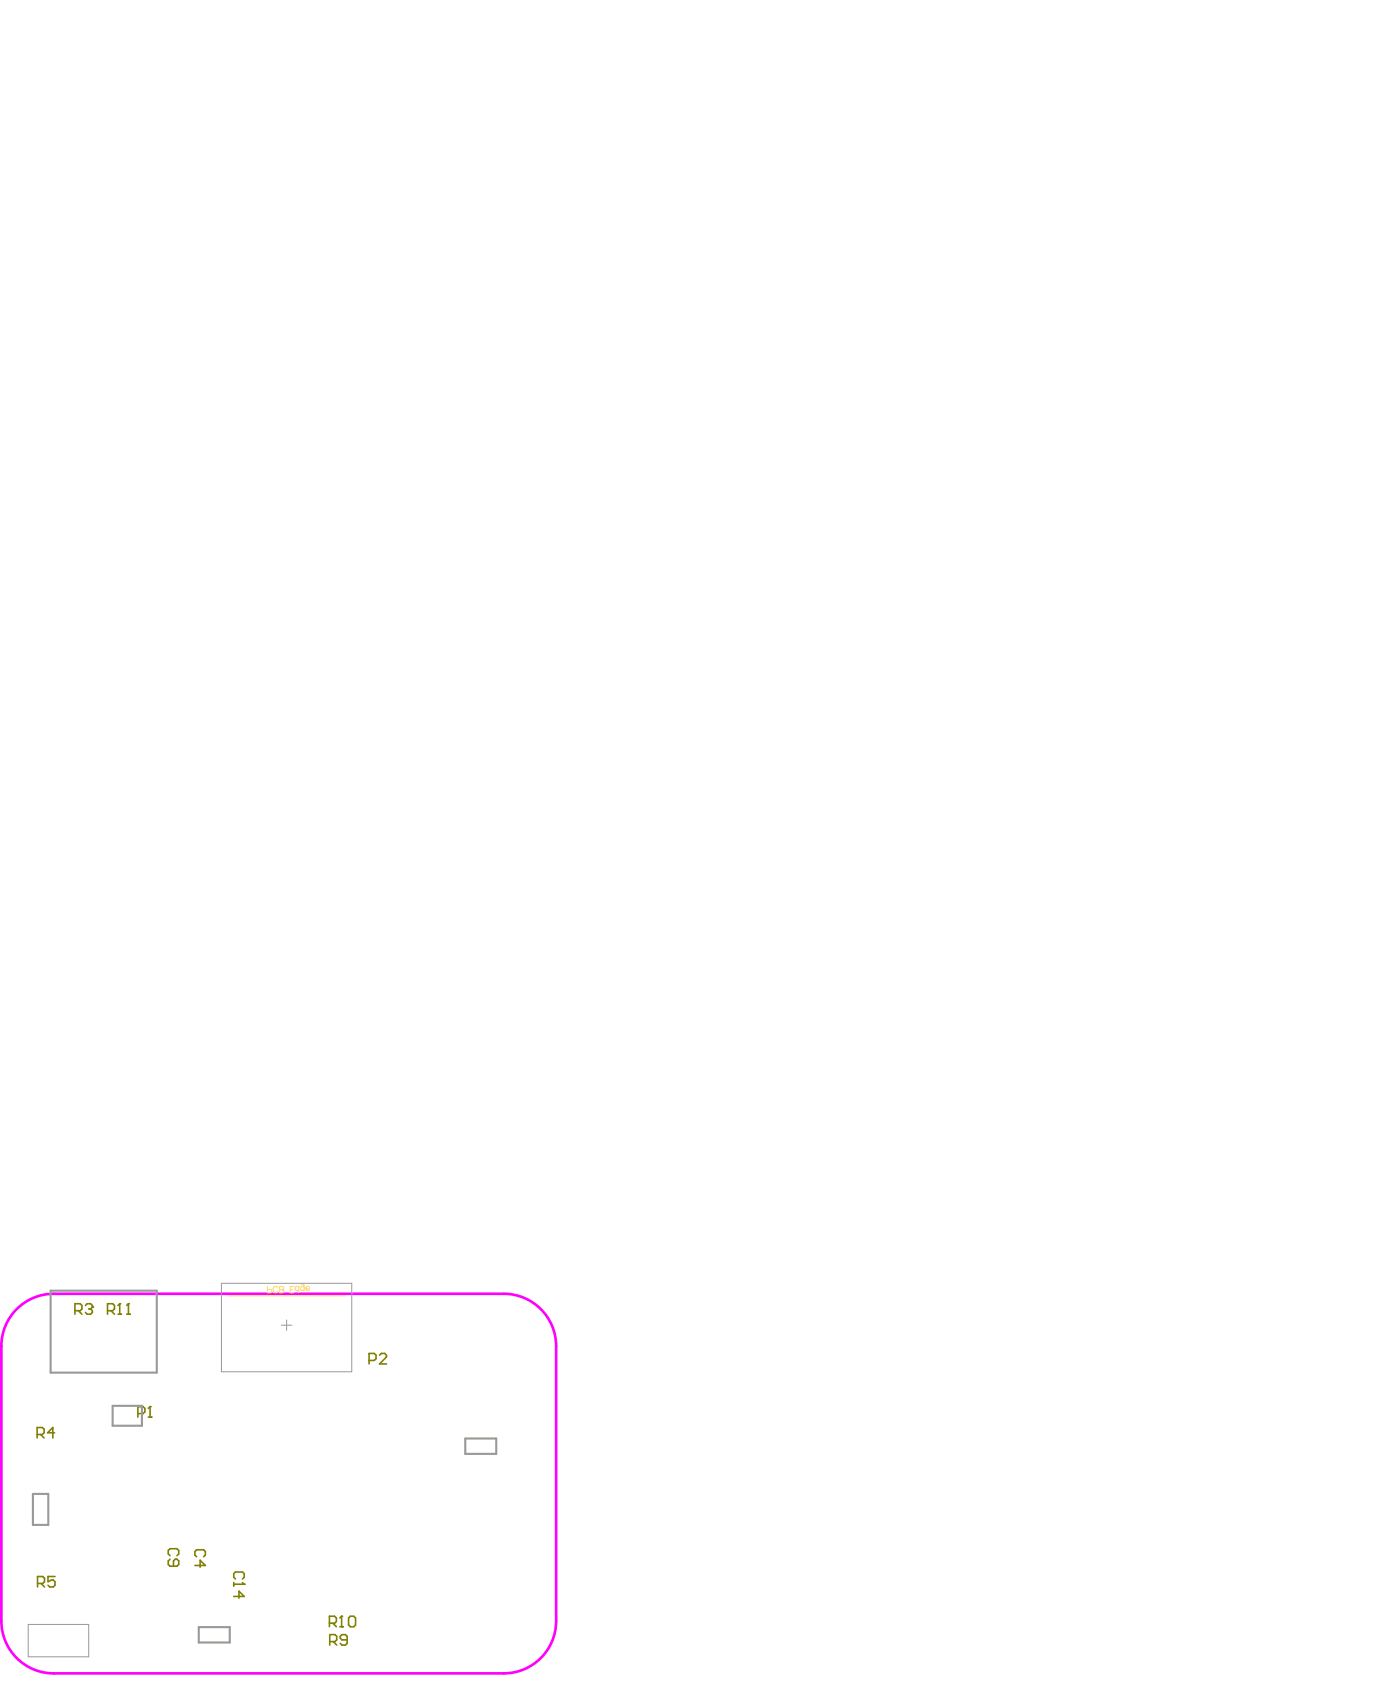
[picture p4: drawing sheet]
<svg xmlns="http://www.w3.org/2000/svg" width="444mm" height="536mm" viewBox="0 0 444 536" stroke-linecap="round" stroke-linejoin="round" font-family="sans-serif">
<path d="M5.8 415.1a16.6 16.6 0 0 1 11.2-4.4h143a16.6 16.6 0 0 1 16.6 16.6v87.3a16.6 16.6 0 0 1-16.6 16.6h-143a16.6 16.6 0 0 1-16.6-16.6v-87.3a16.6 16.6 0 0 1 5.4-12.2z" fill="none" stroke="#f0f" stroke-width=".85"/>
<path d="M72.4 411.4h37.2" fill="none" stroke="#ffd966" stroke-width=".33"/>
<path d="M84.9 408.4v2l1.3-.2-.1-.8-1.2-.1M88.2 408.9a.75 .75 0 0 0-.9-.5 .75 .75 0 0 0-.6 .7v.5a.75 .75 0 0 0 .6 .8 .75 .75 0 0 0 .9-.5M88.7 408.4l1.3 .2 .1 .5-.5 .3 .5 .4-.2 .5-1.2 .1zM88.7 409.4h.9M92.1 409.4h.8M93.4 408.4h-1.3v2h1.3M94.9 408.7a.65 .65 0 0 0-1-.1 .65 .65 0 0 0 0 .9 .65 .65 0 0 0 1-.1M94.9 408.4v2M95.7 407.8l.8 .1 .1 1.8M96.6 408.7a.65 .65 0 0 0-1-.1 .65 .65 0 0 0 0 .9 .65 .65 0 0 0 1-.1M97.1 409.1h1.2a.58 .58 0 0 1-.6 .7 .58 .58 0 0 1-.6-.7zM98.3 408.7l-.7-.3-.4 .3-.1 .4" fill="none" stroke="#ffd966" stroke-width=".32"/>
<path d="M34.1 416.1h1.7l.5-.6v-1.1l-.5-.5h-1.7v3.3M35.2 416.1l1.1 1.1M37.5 417.2h1.1M38 413.9v3.3M104.7 521.1h1.7l.5-.5v-1.1l-.5-.6h-1.7v3.4M105.8 521.1l1.1 1.2M110.2 520.6h-1.6l-.6-.6v-.5l.6-.6h1.1l.5 .6v2.2l-.5 .6h-1.1l-.6-.6" fill="none" stroke="#808000" stroke-width=".51"/>
<circle cx="38" cy="413.9" r=".25" fill="#808000"/>
<path d="M38 413.9l-.5 .5M40.2 417.2h1.1M40.8 413.9v3.3" fill="none" stroke="#808000" stroke-width=".51"/>
<circle cx="40.8" cy="413.9" r=".25" fill="#808000"/>
<path d="M40.8 413.9l-.6 .5M104.6 515.3h1.6l.6-.5v-1.2l-.6-.5h-1.6v3.3M105.7 515.3l1.1 1.1M107.9 516.4h1.1M108.5 513.1v3.3" fill="none" stroke="#808000" stroke-width=".51"/>
<circle cx="108.5" cy="513.1" r=".25" fill="#808000"/>
<path d="M23.8 416.1h1.7l.5-.6v-1.1l-.5-.5h-1.7v3.3M24.9 416.1l1.1 1.1M27.1 414.4l.6-.5h1.1l.5 .5v.6M11.8 455.4h1.6l.6-.6v-1.1l-.6-.5h-1.6v3.3M12.9 455.4l1.1 1.1M17.3 454.8h-2.2l1.7-1.6v3.3M11.9 502.7h1.7l.5-.6v-1.1l-.5-.5h-1.7v3.3M13 502.7l1.1 1.1M17.5 500.5h-2.3v1.6l1.1-.5h.6l.6 .5v1.1l-.6 .6h-1.1l-.6-.6M108.5 513.1l-.6 .5M111.2 513.1h1.1l.6 .5v2.3l-.6 .5h-1.1l-.5-.5v-2.3z" fill="none" stroke="#808000" stroke-width=".51"/>
<circle cx="29.3" cy="415" r=".25" fill="#808000"/>
<path d="M28.2 415.5h.6M28.8 415.5l.5 .6v.5l-.5 .6h-1.1l-.6-.6M29.3 415l-.5 .5M117.2 431.9h1.6l.6-.6v-1.1l-.6-.5h-1.6v3.3M120.5 430.2l.6-.5h1.1l.5 .5v.6l-2.2 2.2h2.2M43.8 448.8h1.6l.6-.6v-1.1l-.6-.5h-1.6v3.3M47.1 449.9h1.1M47.6 446.6v3.3" fill="none" stroke="#808000" stroke-width=".51"/>
<circle cx="47.6" cy="446.6" r=".25" fill="#808000"/>
<path d="M47.6 446.6l-.5 .5M74.2 502.4v1.1M74.2 502.9h3.3M74.8 501.3l-.6-.6v-1.1l.6-.6h2.2l.5 .6v1.1l-.5 .6" fill="none" stroke="#808000" stroke-width=".51"/>
<circle cx="77.5" cy="502.9" r=".25" fill="#808000"/>
<path d="M54 493.9l-.6-.6v-1.1l.6-.5h2.2l.5 .5v1.1l-.5 .6M54 495l-.6 .5v1.1l.6 .6h2.2l.5-.6v-1.1l-.5-.5h-.6l-.5 .5v1.7M61.9 497h3.3l-1.7-1.7v2.2M62.4 494.2l-.5-.5v-1.2l.5-.5h2.3l.5 .5v1.2l-.5 .5M74.2 506.8h3.3l-1.6-1.7v2.3M77 502.4l.5 .5" fill="none" stroke="#808000" stroke-width=".51"/>
<path d="M70.3 407.4h41.4v28.1h-41.4zM91 419v3.4M89.3 420.7h3.4M9 515.7h19.2v10.3h-19.2z" fill="none" stroke="#999" stroke-width=".32"/>
<path d="M16.1 409.7h33.7v26.1h-33.7zM35.8 446.3h9.3v6.3h-9.3zM147.7 456.7h9.9v4.8h-9.9zM10.5 474.3h4.8v9.8h-4.8zM63.1 516.5h9.8v4.9h-9.8z" fill="none" stroke="#999" stroke-width=".67"/>
</svg>
